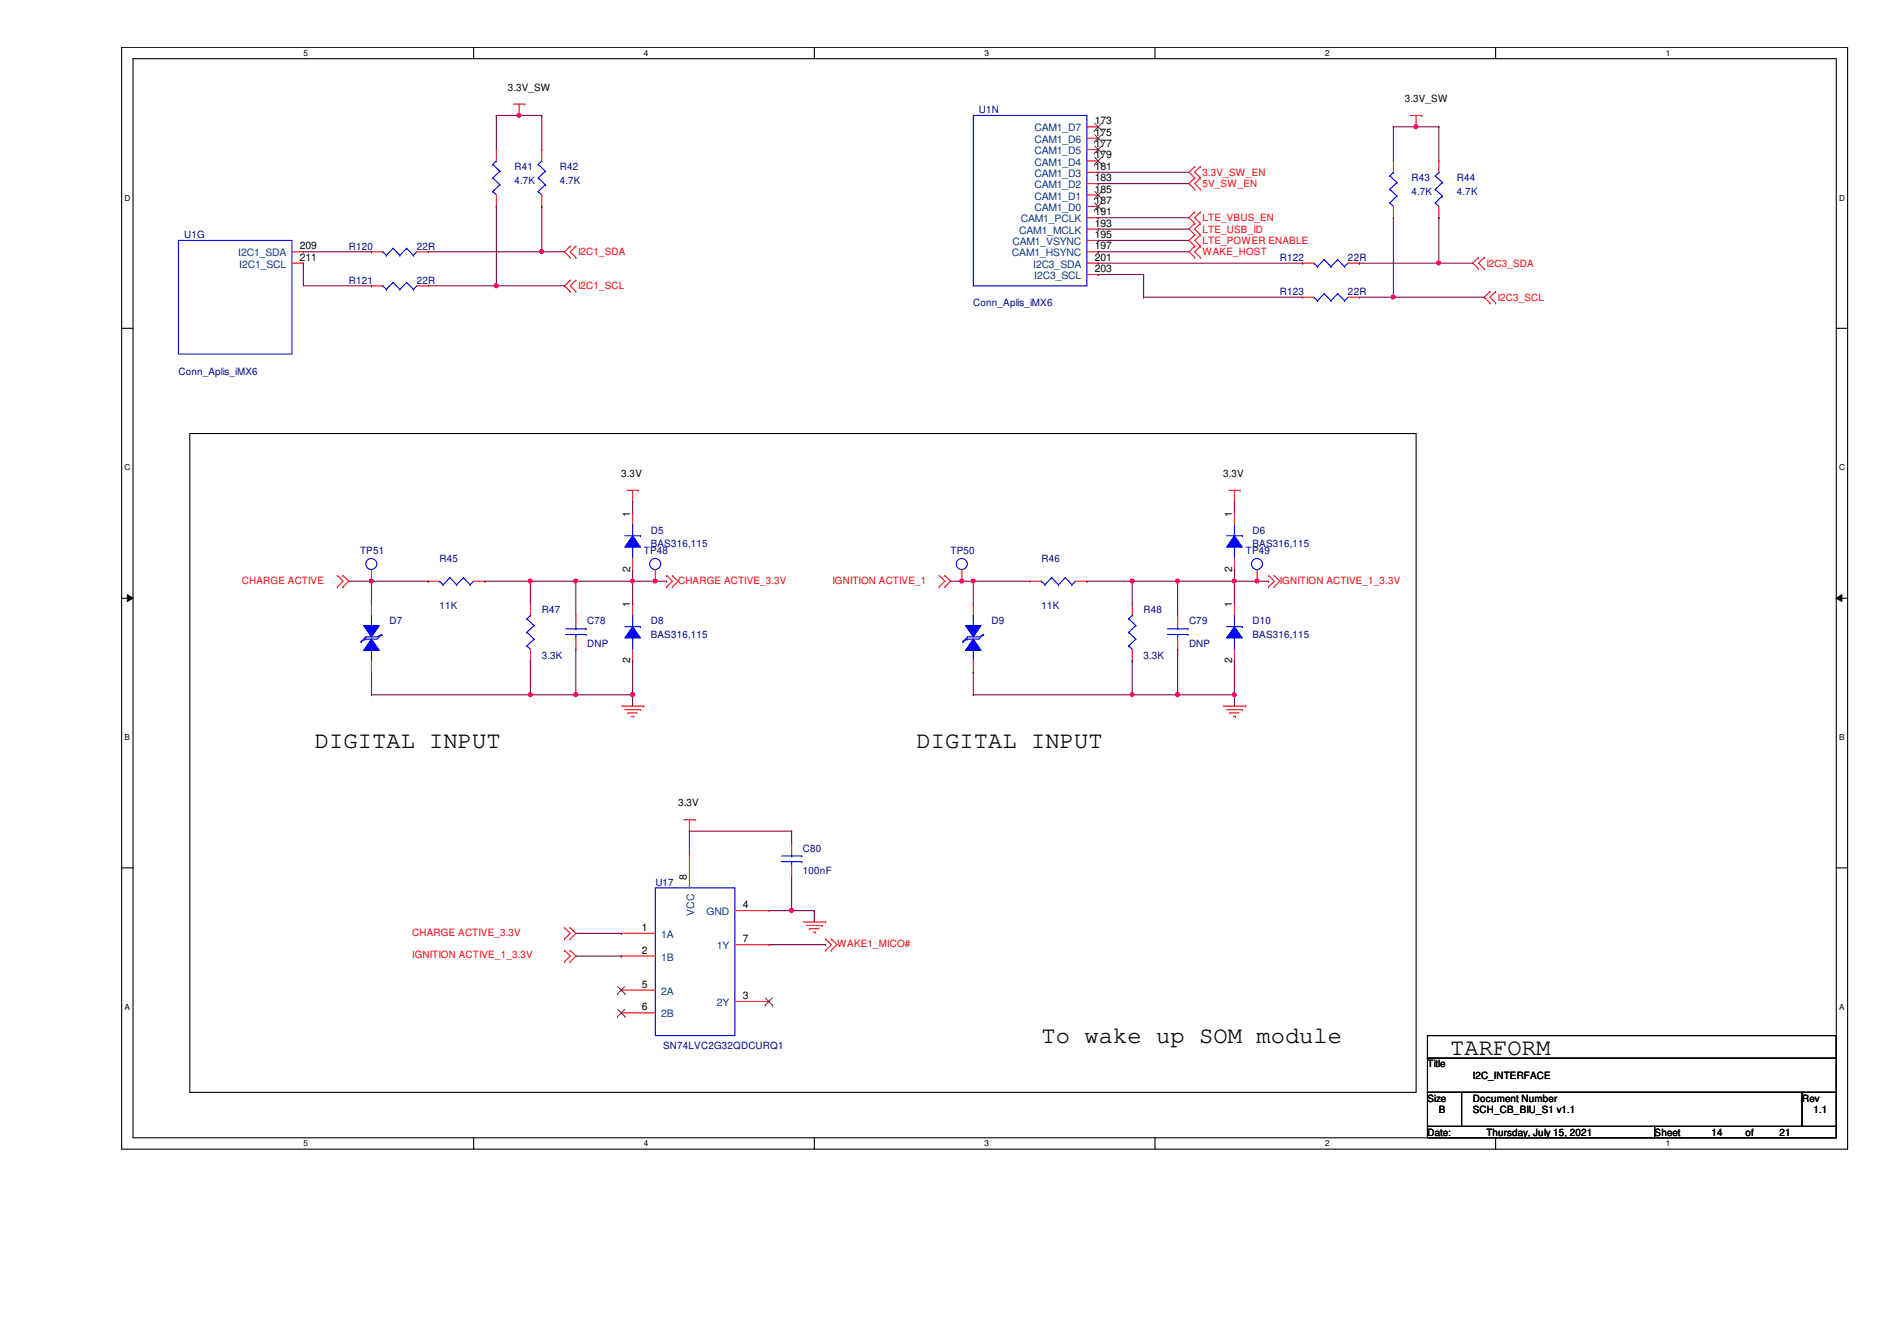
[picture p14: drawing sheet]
<svg xmlns="http://www.w3.org/2000/svg" width="297mm" height="210mm" viewBox="0 0 297 210" stroke-linecap="round" stroke-linejoin="round" font-family="sans-serif">
<defs><g id="words">
<g font-size="3.7">
<text x="49.3" y="117.1">DIGITAL INPUT</text>
<text x="143.5" y="117.1">DIGITAL INPUT</text>
<text x="163.1" y="163.3">To wake up SOM module</text>
<text x="227.1" y="165.1">TARFORM</text>
</g>
<g font-size="1.6">
<text x="79.5" y="14.2">3.3V_SW</text>
<text x="220" y="16">3.3V_SW</text>
<text x="171.4" y="19.5">173</text>
<text x="171.4" y="21.3">175</text>
<text x="171.4" y="23">177</text>
<text x="171.4" y="24.8">179</text>
<text x="171.4" y="26.6">181</text>
<text x="171.4" y="28.4">183</text>
<text x="171.4" y="30.1">185</text>
<text x="171.4" y="31.9">187</text>
<text x="171.4" y="33.7">191</text>
<text x="171.4" y="35.5">193</text>
<text x="46.9" y="39">209</text>
<text x="46.9" y="40.8">211</text>
<text x="171.4" y="37.3">195</text>
<text x="171.4" y="39">197</text>
<text x="171.4" y="40.8">201</text>
<text x="171.4" y="42.6">203</text>
<text x="97.3" y="74.6">3.3V</text>
<text x="191.5" y="74.6">3.3V</text>
<text x="98.7" y="80.9" transform="rotate(-90 98.7 80.9)">1</text>
<text x="192.9" y="80.9" transform="rotate(-90 192.9 80.9)">1</text>
<text x="98.7" y="89.5" transform="rotate(-90 98.7 89.5)">2</text>
<text x="192.9" y="89.5" transform="rotate(-90 192.9 89.5)">2</text>
<text x="98.7" y="95.1" transform="rotate(-90 98.7 95.1)">1</text>
<text x="192.9" y="95.1" transform="rotate(-90 192.9 95.1)">1</text>
<text x="98.7" y="103.8" transform="rotate(-90 98.7 103.8)">2</text>
<text x="192.9" y="103.8" transform="rotate(-90 192.9 103.8)">2</text>
<text x="106.2" y="126.2">3.3V</text>
<text x="107.6" y="137.8" transform="rotate(-90 107.6 137.8)">8</text>
<text x="116.3" y="142.2">4</text>
<text x="100.5" y="145.7">1</text>
<text x="100.5" y="149.3">2</text>
<text x="116.3" y="147.5">7</text>
<text x="100.5" y="154.6">5</text>
<text x="100.5" y="158.2">6</text>
<text x="116.3" y="156.4">3</text>
<text x="223.5" y="167.1">Title</text>
<text x="223.5" y="172.4">Size</text>
<text x="230.6" y="172.4">Document Number</text>
<text x="230.6" y="168.9">I2C_INTERFACE</text>
<text x="282.2" y="172.4">Rev</text>
<text x="223.5" y="177.8">Date:</text>
<text x="225.3" y="174.2">B</text>
<text x="230.6" y="174.2">SCH_CB_BIU_S1 v1.1</text>
<text x="232.7" y="177.8">Thursday, July 15, 2021</text>
<text x="259.1" y="177.8">Sheet</text>
<text x="268" y="177.8">14</text>
<text x="273.3" y="177.8">of</text>
<text x="278.6" y="177.8">21</text>
<text x="284" y="174.2">1.1</text>
</g>
<g font-size="1.6" fill="#000080">
<text x="153.3" y="17.7">U1N</text>
<text x="80.6" y="26.6">R41</text>
<text x="80.6" y="28.7">4.7K</text>
<text x="87.7" y="26.6">R42</text>
<text x="87.7" y="28.7">4.7K</text>
<text x="221" y="28.4">R43</text>
<text x="228.1" y="28.4">R44</text>
<text x="221" y="30.5">4.7K</text>
<text x="228.1" y="30.5">4.7K</text>
<text x="28.8" y="37.3">U1G</text>
<text x="54.6" y="39.1">R120</text>
<text x="65.3" y="39.1">22R</text>
<text x="200.4" y="40.9">R122</text>
<text x="211.1" y="40.9">22R</text>
<text x="54.6" y="44.4">R121</text>
<text x="65.3" y="44.4">22R</text>
<text x="152.4" y="48">Conn_Aplis_iMX6</text>
<text x="200.4" y="46.2">R123</text>
<text x="211.1" y="46.2">22R</text>
<text x="27.9" y="58.6">Conn_Aplis_iMX6</text>
<text x="101.9" y="83.5">D5</text>
<text x="196.1" y="83.5">D6</text>
<text x="56.4" y="86.7">TP51</text>
<text x="68.8" y="88">R45</text>
<text x="100.8" y="86.7">TP48</text>
<text x="101.9" y="85.6">BAS316,115</text>
<text x="148.8" y="86.7">TP50</text>
<text x="163.1" y="88">R46</text>
<text x="195.1" y="86.7">TP49</text>
<text x="196.1" y="85.6">BAS316,115</text>
<text x="68.8" y="95.2">11K</text>
<text x="84.8" y="96">R47</text>
<text x="163.1" y="95.2">11K</text>
<text x="179.1" y="96">R48</text>
<text x="61" y="97.7">D7</text>
<text x="91.9" y="97.7">C78</text>
<text x="91.9" y="101.3">DNP</text>
<text x="101.9" y="97.7">D8</text>
<text x="101.9" y="99.9">BAS316,115</text>
<text x="155.2" y="97.7">D9</text>
<text x="186.2" y="97.7">C79</text>
<text x="186.2" y="101.3">DNP</text>
<text x="196.1" y="97.7">D10</text>
<text x="196.1" y="99.9">BAS316,115</text>
<text x="84.8" y="103.1">3.3K</text>
<text x="179.1" y="103.1">3.3K</text>
<text x="125.7" y="133.3">C80</text>
<text x="125.7" y="136.9">100nF</text>
<text x="102.6" y="138.6">U17</text>
<text x="103.8" y="164.3">SN74LVC2G32QDCURQ1</text>
</g>
<g font-size="1.6" fill="#004080">
<text x="162" y="20.6">CAM1_D7</text>
<text x="162" y="22.4">CAM1_D6</text>
<text x="162" y="24.1">CAM1_D5</text>
<text x="162" y="25.9">CAM1_D4</text>
<text x="162" y="27.7">CAM1_D3</text>
<text x="162" y="29.5">CAM1_D2</text>
<text x="159.9" y="34.8">CAM1_PCLK</text>
<text x="162" y="31.2">CAM1_D1</text>
<text x="162" y="33">CAM1_D0</text>
<text x="37.3" y="40.1">I2C1_SDA</text>
<text x="37.5" y="41.9">I2C1_SCL</text>
<text x="158.5" y="40.1">CAM1_HSYNC</text>
<text x="158.5" y="38.4">CAM1_VSYNC</text>
<text x="159.6" y="36.6">CAM1_MCLK</text>
<text x="161.8" y="41.9">I2C3_SDA</text>
<text x="161.9" y="43.7">I2C3_SCL</text>
<text x="108.7" y="143.3" transform="rotate(-90 108.7 143.3)">VCC</text>
<text x="110.6" y="143.3">GND</text>
<text x="103.5" y="146.8">1A</text>
<text x="112.2" y="148.6">1Y</text>
<text x="103.5" y="150.4">1B</text>
<text x="103.5" y="155.7">2A</text>
<text x="103.5" y="159.3">2B</text>
<text x="112.2" y="157.5">2Y</text>
</g>
<g font-size="1.6" fill="#f00">
<text x="188.3" y="27.5">3.3V_SW_EN</text>
<text x="188.3" y="29.3">5V_SW_EN</text>
<text x="188.3" y="34.6">LTE_VBUS_EN</text>
<text x="90.5" y="40">I2C1_SDA</text>
<text x="188.3" y="40">WAKE_HOST</text>
<text x="188.3" y="38.2">LTE_POWER ENABLE</text>
<text x="188.3" y="36.4">LTE_USB_ID</text>
<text x="232.7" y="41.7">I2C3_SDA</text>
<text x="90.5" y="45.3">I2C1_SCL</text>
<text x="234.5" y="47.1">I2C3_SCL</text>
<text x="37.9" y="91.4">CHARGE ACTIVE</text>
<text x="106.2" y="91.4">CHARGE ACTIVE_3.3V</text>
<text x="130.3" y="91.4">IGNITION ACTIVE_1</text>
<text x="200.4" y="91.4">IGNITION ACTIVE_1_3.3V</text>
<text x="64.6" y="146.5">CHARGE ACTIVE_3.3V</text>
<text x="131.1" y="148.3">WAKE1_MICO#</text>
<text x="64.6" y="150">IGNITION ACTIVE_1_3.3V</text>
</g>
<g font-size="1.3">
<text x="47.5" y="8.7">5</text>
<text x="100.8" y="8.7">4</text>
<text x="154.2" y="8.7">3</text>
<text x="207.5" y="8.7">2</text>
<text x="260.9" y="8.7">1</text>
<text x="19.5" y="31.4">D</text>
<text x="288" y="31.4">D</text>
<text x="19.5" y="73.6">C</text>
<text x="288" y="73.6">C</text>
<text x="19.5" y="115.9">B</text>
<text x="288" y="115.9">B</text>
<text x="19.5" y="158.1">A</text>
<text x="288" y="158.1">A</text>
<text x="47.5" y="179.4">5</text>
<text x="100.8" y="179.4">4</text>
<text x="154.2" y="179.4">3</text>
<text x="207.5" y="179.4">2</text>
<text x="260.9" y="179.4">1</text>
</g>
</g></defs>
<path d="M19.1 7.4h270.2v172.5h-270.2zM20.8 9.2h266.7v168.9h-266.7z" fill="none" stroke="#000" stroke-width=".17"/>
<g fill="#fff">
<path d="M47.5 7.6h.7v1.4h-.7z"/>
<path d="M47.5 178.3h.7v1.4h-.7z"/>
</g>
<path d="M74.2 7.4v1.8M74.2 178.1v1.8" fill="none" stroke="#000" stroke-width=".17"/>
<g fill="#fff">
<path d="M100.8 7.6h.7v1.4h-.7z"/>
<path d="M100.8 178.3h.7v1.4h-.7z"/>
</g>
<path d="M127.5 7.4v1.8M127.5 178.1v1.8" fill="none" stroke="#000" stroke-width=".17"/>
<g fill="#fff">
<path d="M154.2 7.6h.7v1.4h-.7z"/>
<path d="M154.2 178.3h.7v1.4h-.7z"/>
</g>
<path d="M180.8 7.4v1.8M180.8 178.1v1.8" fill="none" stroke="#000" stroke-width=".17"/>
<g fill="#fff">
<path d="M207.5 7.6h.7v1.4h-.7z"/>
<path d="M207.5 178.3h.7v1.4h-.7z"/>
</g>
<path d="M234.2 7.4v1.8M234.2 178.1v1.8" fill="none" stroke="#000" stroke-width=".17"/>
<g fill="#fff">
<path d="M260.9 7.6h.6v1.4h-.6z"/>
<path d="M260.9 178.3h.6v1.4h-.6z"/>
<path d="M19.5 30.3h.9v1.4h-.9z"/>
<path d="M288 30.3h.9v1.4h-.9z"/>
<path d="M19.5 72.5h.9v1.4h-.9z"/>
<path d="M288 72.5h.9v1.4h-.9z"/>
</g>
<path d="M19.1 51.4h1.7M287.5 51.4h1.8" fill="none" stroke="#000" stroke-width=".17"/>
<g fill="#fff">
<path d="M19.5 114.7h.8v1.4h-.8z"/>
<path d="M288 114.7h.8v1.4h-.8z"/>
</g>
<path d="M19.1 93.6h1.7M287.5 93.6h1.8" fill="none" stroke="#000" stroke-width=".17"/>
<path d="M19.9 93.1l.9 .5-.9 .5zM287.5 93.6l.9-.5v1z" fill="#000"/>
<path d="M19.9 93.1l.9 .5-.9 .5zM287.5 93.6l.9-.5v1z" fill="none" stroke="#000" stroke-width=".16"/>
<g fill="#fff">
<path d="M19.5 156.9h.8v1.4h-.8z"/>
<path d="M288 156.9h.8v1.4h-.8z"/>
</g>
<path d="M29.7 67.9h192v103.1h-192zM19.1 135.8h1.7M287.5 135.8h1.8M223.5 162.1h64v3.6h-64zM223.5 165.6h64v5.4h-64zM223.5 171h5.4v5.3h-5.4zM223.5 176.3h35.6v1.8h-35.6zM228.9 171h53.3v5.3h-53.3zM259.1 176.3h28.4v1.8h-28.4zM282.2 171h5.3v5.3h-5.3z" fill="none" stroke="#000" stroke-width=".17"/>
<g fill="none" stroke="#f00" stroke-width=".17">
<path d="M80.4 16.3h1.8M81.3 18.1h.1M81.3 16.3v1.8M82.2 16.3h.1M220.9 18.1h1.7M221.7 19.9h.1M221.7 18.1v1.8M222.6 18.1h.1M89.3 38.5h.1M89.3 38.5l-.9 .9 .9 .9M90.2 38.5h.1M90.2 38.5l-.9 .9 .9 .9"/>
<path d="M187.1 38.5h.1M187.1 36.7h.1M187.1 35h.1M187.1 33.2h.1M187.1 26.1h.1M187.1 27.9h.1M187.1 29.6h.1M187.1 38.5l-.9 .9 .9 .9M187.1 36.7l-.9 .9 .9 .9M187.1 35l-.9 .9 .9 .8M187.1 33.2l-.9 .9 .9 .9M187.1 26.1l-.9 .9 .9 .9"/>
<path d="M187.1 27.9l-.9 .8 .9 .9M188 38.5h.1M188 36.7h.1M188 35h.1M188 33.2h.1M188 27.9h.1M188 26.1h.1M188 29.6h.1M188 38.5l-.9 .9 .9 .9M188 36.7l-.9 .9 .9 .9M188 35l-.9 .9 .9 .8M188 33.2l-.9 .9 .9 .9"/>
<path d="M188 26.1l-.9 .9 .9 .9M188 27.9l-.9 .8 .9 .9M89.3 43.9h.1M89.3 45.6h.1M89.3 40.3h.1M89.3 43.9l-.9 .8 .9 .9M90.2 45.6h.1M90.2 43.9h.1M90.2 40.3h.1M90.2 43.9l-.9 .8 .9 .9M187.1 40.3h.1M188 40.3h.1"/>
<path d="M231.5 40.3h.1M231.5 42.1h.1M231.5 40.3l-.9 .9 .9 .9M232.4 42.1h.1M232.4 40.3h.1M232.4 40.3l-.9 .9 .9 .9M233.3 45.6h.1M233.3 47.4h.1M233.3 45.6l-.9 .9 .9 .9M234.2 47.4h.1M234.2 45.6h.1M234.2 45.6l-.9 .9 .9 .9"/>
<path d="M98.2 76.7h1.7M99.1 78.5h.1M99.1 76.7v1.8M99.9 76.7h.1M192.4 76.7h1.8M193.3 78.5h.1M193.3 76.7v1.8M194.2 76.7h.1M52.8 90.1h.1M52.8 91.9h.1M52.8 90.1l.9 .9-.9 .9M53.7 91.9h.1"/>
<path d="M53.7 90.1h.1M53.7 90.1l.9 .9-.9 .9M58.2 91h.1M58.2 89.2v1.8M104.4 91.9h.1M104.4 90.1h.1M104.4 90.1l.9 .9-.9 .9M105.3 91.9h.1M105.3 90.1h.1M105.3 90.1l.9 .9-.9 .9M147.1 90.1h.1M147.1 91.9h.1"/>
<path d="M147.1 90.1l.9 .9-.9 .9M148 91.9h.1M148 90.1h.1M148 90.1l.8 .9-.8 .9M198.6 91.9h.1M198.6 90.1h.1M198.6 90.1l.9 .9-.9 .9M199.5 91.9h.1M199.5 90.1h.1M199.5 90.1l.9 .9-.9 .9M97.3 110.5h3.5M97.8 111.1h2.5"/>
<path d="M98.3 111.6h.1M98.3 111.6h1.5M98.9 112.1h.3M99.2 112.1h.1M100.3 111.1h.1M100.8 110.5h.1M191.5 110.5h3.6M192.1 111.1h2.4M192.6 111.6h.1M192.6 111.6h1.4M193.1 112.1h.4M193.5 112.1h.1"/>
<path d="M194.5 111.1h.1M195.1 110.5h.1M107.1 128.3h1.7M108 130.1h.1M108 128.3v1.8M108.8 128.3h.1M88.4 145.2h.1M88.4 147h.1M88.4 148.8h.1M88.4 150.5h.1M88.4 148.8l.9 .8-.9 .9M88.4 145.2l.9 .9-.9 .9"/>
<path d="M89.3 147h.1M89.3 145.2h.1M89.3 150.5h.1M89.3 148.8h.1M89.3 148.8l.9 .8-.9 .9M89.3 145.2l.9 .9-.9 .9M125.7 144.3h3.6M126.3 144.9h2.4M126.8 145.4h.1M126.8 145.4h1.4M127.3 145.9h.4M127.7 145.9h.1"/>
<path d="M128.7 144.9h.1M129.3 144.3h.1M129.3 148.8h.1M129.3 147h.1M129.3 147l.9 .9-.9 .9M130.2 148.8h.1M130.2 147h.1M130.2 147l.9 .9-.9 .9"/>
</g>
<g fill="none" stroke="#00f" stroke-width=".17">
<path d="M97.8 83.9h2.5M99.1 85.6h.1M99.1 82.1h.1M99.1 82.1v1.8M99.1 85.6v1.8M100.3 83.9h.1"/>
<circle cx="58.1" cy="88.3" r=".87"/>
</g>
<path d="M99.1 83.9l1.2 1.7h-2.5z" fill-rule="evenodd" fill="#00f"/>
<path d="M99.1 83.9l1.2 1.7h-2.5zM152.4 96.3h.1M152.4 96.3v1.8M152.4 101.6h.1M152.4 101.6v1.8" fill="none" stroke="#00f" stroke-width=".17"/>
<path d="M99.1 89.2h.1M99.1 80.3h.1M99.1 80.3v1.8M99.1 87.4v1.8" fill="none" stroke="#f00" stroke-width=".17"/>
<path d="M152.4 100l1.2 1.8h-2.4z" fill-rule="evenodd" fill="#00f"/>
<path d="M152.4 100l1.2 1.8h-2.4z" fill="none" stroke="#00f" stroke-width=".17"/>
<path d="M151.2 97.9h2.4l-1.2 1.8z" fill-rule="evenodd" fill="#00f"/>
<g fill="none" stroke="#00f" stroke-width=".17">
<path d="M84.3 30h.1M84.3 27.9h.1M84.3 25.7h.1M84.3 30l.5 .5M84.3 27.9l1.1 1M84.3 25.7l1.1 1.1M84.8 25.2h.1M84.8 25.2l-.5 .5M85.4 28.9h.1M85.4 26.8h.1M85.4 28.9l-1.1 1.1M85.4 26.8l-1.1 1.1"/>
<path d="M217.6 31.7h.1M217.6 29.6h.1M217.6 27.5h.1M217.6 31.7l.6 .6M217.6 29.6l1.1 1.1M217.6 27.5l1.1 1.1M218.2 27h.1M218.2 27l-.6 .5M218.7 30.7h.1M218.7 28.6h.1M218.7 30.7l-1.1 1M218.7 28.6l-1.1 1"/>
<path d="M88.6 99.3h3.2M88.6 98.4h3.2M90.2 98.4h.1M90.2 99.3h.1M90.2 98.1v.3M90.2 99.3v.6M91.8 99.3h.1M91.8 98.4h.1M97.8 98.1h2.5M99.1 99.9h.1M99.1 96.3h.1M99.1 96.3v1.8"/>
<path d="M99.1 99.9v1.7M100.3 98.1h.1M151.2 97.9h2.4l-1.2 1.8zM151.5 99.7h.1M151.5 99.7l-.7 .7M154 99.3h.1M154 99.3l-.7 .4h-1.8M154 99.3l-.7 .7h-1.8M150.8 100.4h.1M151.5 100h.1M151.5 100l-.7 .4"/>
</g>
<g fill="none" stroke="#f00" stroke-width=".17">
<path d="M84.8 32.3h.1M84.8 23.4h.1M84.8 23.4v1.8M84.8 30.5v1.8M218.2 34.1h.1M218.2 25.2h.1M218.2 25.2v1.8M218.2 32.3v1.8M90.2 96.3h.1M90.2 96.3v1.8M90.2 99.9v1.7M152.4 94.5h.1"/>
<path d="M152.4 94.5v1.8M90.2 101.6h.1M152.4 105.2h.1M152.4 103.4v1.8"/>
</g>
<path d="M99.1 98.1l1.2 1.8h-2.5z" fill-rule="evenodd" fill="#00f"/>
<g fill="none" stroke="#00f" stroke-width=".17">
<path d="M205.7 41.2h.1M205.7 41.2l.6 .5M206.3 41.7h.1M207.3 40.6h.1M207.3 40.6l1.1 1.1M207.3 40.6l-1 1.1M208.4 41.7h.1M209.5 40.6h.1M209.5 40.6l1 1.1M209.5 40.6l-1.1 1.1M210.5 41.7h.1M211.1 41.2l-.6 .5"/>
<path d="M58.2 96.3h.1M58.2 96.3v1.8M99.1 98.1l1.2 1.8h-2.5zM163.1 91h.1M163.1 91l.5 .5M163.6 91.5h.1M164.7 90.4h.1M164.7 90.4l1 1.1M164.7 90.4l-1.1 1.1M165.7 91.5h.1M166.8 90.4h.1M166.8 90.4l1.1 1.1"/>
<path d="M166.8 90.4l-1.1 1.1M167.9 91.5h.1M168.4 91l-.5 .5M176.7 99h.1M176.7 96.9h.1M176.7 99l1.1 1M176.7 96.9l1.1 1M177.3 96.3h.1M177.3 96.3l-.6 .6M177.8 97.9h.1M177.8 97.9l-1.1 1.1M58.2 101.6h.1"/>
<path d="M58.2 101.6v1.8M176.7 101.1h.1M176.7 101.1l.6 .5M177.8 100h.1M177.8 100l-1.1 1.1"/>
<circle cx="196.8" cy="88.3" r=".87"/>
</g>
<g fill="none" stroke="#f00" stroke-width=".17">
<path d="M204 41.2h.1M204 41.2h1.7M211.1 41.2h1.8M212.9 41.2h.1M99.1 94.5h.1M99.1 94.5v1.8M161.3 91h.1M161.3 91h1.8M168.4 91h1.8M170.2 91h.1M177.3 94.5h.1M177.3 94.5v1.8"/>
<path d="M196.9 91h.1M196.9 89.2v1.8M99.1 103.4h.1M99.1 101.6v1.8M177.3 103.4h.1M177.3 101.6v1.8"/>
</g>
<path d="M58.2 100l1.2 1.8h-2.5z" fill-rule="evenodd" fill="#00f"/>
<path d="M58.2 100l1.2 1.8h-2.5z" fill="none" stroke="#00f" stroke-width=".17"/>
<path d="M56.9 97.9h2.5l-1.2 1.8z" fill-rule="evenodd" fill="#00f"/>
<g fill="none" stroke="#00f" stroke-width=".17">
<path d="M27.9 37.6h17.8v17.8h-17.8zM205.7 46.5h.1M205.7 46.5l.6 .6M206.3 47.1h.1M207.3 46h.1M207.3 46l1.1 1.1M207.3 46l-1 1.1M208.4 47.1h.1M209.5 46h.1M209.5 46l1 1.1M209.5 46l-1.1 1.1M210.5 47.1h.1"/>
<path d="M211.1 46.5l-.6 .6M56.9 97.9h2.5l-1.2 1.8zM57.3 99.7h.1M57.3 99.7l-.7 .7M59.8 99.3h.1M59.8 99.3l-.7 .4h-1.8M59.8 99.3l-.7 .7h-1.8M68.8 91h.1M68.8 91l.6 .5M69.4 91.5h.1M70.4 90.4h.1M70.4 90.4l1.1 1.1"/>
<path d="M70.4 90.4l-1 1.1M71.5 91.5h.1M72.6 90.4h.1M72.6 90.4l1 1.1M72.6 90.4l-1.1 1.1M73.6 91.5h.1M74.2 91l-.6 .5M192.1 83.9h2.4M193.3 85.6h.1M193.3 82.1h.1M193.3 82.1v1.8M193.3 85.6v1.8"/>
<path d="M194.5 83.9h.1M56.6 100.4h.1M57.3 100h.1M57.3 100l-.7 .4M122.3 134.9h3.3M122.3 134h3.3M124 134h.1M124 134.9h.1M124 133.6v.4M124 134.9v.5M125.6 134.9h.1M125.6 134h.1"/>
</g>
<g fill="none" stroke="#f00" stroke-width=".17">
<path d="M45.7 39.4h1.8M47.5 39.4h.1M45.7 41.2h1.8M47.5 41.2h.1M204 46.5h.1M204 46.5h1.7M211.1 46.5h1.8M212.9 46.5h.1M58.2 94.5h.1M58.2 94.5v1.8M67.1 91h.1M67.1 91h1.7"/>
<path d="M74.2 91h1.7M75.9 91h.1M58.2 105.2h.1M58.2 103.4v1.8M124 131.9h.1M124 137.2h.1M124 131.9v1.7M124 135.4v1.8"/>
</g>
<path d="M193.3 83.9l1.2 1.7h-2.4z" fill-rule="evenodd" fill="#00f"/>
<g fill="none" stroke="#00f" stroke-width=".17">
<path d="M59.9 39.4h.1M59.9 39.4l.6 .6M60.5 40h.1M61.6 38.9h.1M61.6 38.9l1 1.1M61.6 38.9l-1.1 1.1M62.6 40h.1M63.7 38.9h.1M63.7 38.9l1 1.1M63.7 38.9l-1.1 1.1M64.7 40h.1M65.3 39.4l-.6 .6"/>
<path d="M77.2 30h.1M77.2 27.9h.1M77.2 25.7h.1M77.2 30l.5 .5M77.2 27.9l1.1 1M77.2 25.7l1.1 1.1M77.7 25.2h.1M77.7 25.2l-.5 .5M78.3 28.9h.1M78.3 26.8h.1M78.3 28.9l-1.1 1.1M78.3 26.8l-1.1 1.1"/>
<path d="M224.7 31.7h.1M224.7 29.6h.1M224.7 27.5h.1M224.7 31.7l.6 .6M224.7 29.6l1.1 1.1M224.7 27.5l1.1 1.1M225.3 27h.1M225.3 27l-.6 .5M225.8 30.7h.1M225.8 28.6h.1M225.8 30.7l-1.1 1M225.8 28.6l-1.1 1"/>
<path d="M82.5 99h.1M82.5 96.9h.1M82.5 99l1.1 1M82.5 96.9l1.1 1M83.1 96.3h.1M83.1 96.3l-.6 .6M83.6 97.9h.1M83.6 97.9l-1.1 1.1M192.1 98.1h2.4M193.3 83.9l1.2 1.7h-2.4zM193.3 99.9h.1M193.3 96.3h.1"/>
<path d="M193.3 96.3v1.8M193.3 99.9v1.7M194.5 98.1h.1M82.5 101.1h.1M82.5 101.1l.6 .5M83.6 100h.1M83.6 100l-1.1 1.1M102.6 139h12.5v23.1h-12.5z"/>
<circle cx="150.6" cy="88.3" r=".87"/>
</g>
<g fill="none" stroke="#f00" stroke-width=".17">
<path d="M58.2 39.4h.1M58.2 39.4h1.7M65.3 39.4h1.8M67.1 39.4h.1M77.7 32.3h.1M77.7 23.4h.1M77.7 23.4v1.8M77.7 30.5v1.8M225.3 34.1h.1M225.3 25.2h.1M225.3 25.2v1.8M225.3 32.3v1.8"/>
<path d="M83.1 94.5h.1M83.1 94.5v1.8M150.6 91h.1M150.6 89.2v1.8M193.3 89.2h.1M193.3 80.3h.1M193.3 80.3v1.8M193.3 87.4v1.8M83.1 103.4h.1M83.1 101.6v1.8M108 133.6h.1M108 133.6v5.4"/>
<path d="M97.3 146.1h.1M97.3 149.6h.1M97.3 155h.1M97.3 158.5h.1M97.3 146.1h5.3M97.3 149.6h5.3M97.3 155h5.3M97.3 158.5h5.3M115.1 147.9h5.3M115.1 156.8h5.3M115.1 142.5h5.3M120.4 147.9h.1"/>
<path d="M120.4 156.8h.1M120.4 142.5h.1"/>
</g>
<path d="M96.7 155.6h.1M96.7 159.1h.1M96.7 154.4l1.2 1.2M96.7 158l1.2 1.1M97.8 154.4l-1.1 1.2M97.8 158l-1.1 1.1M97.9 155.6h.1M97.9 159.1h.1M119.8 157.4h.1M119.8 156.2l1.2 1.2M120.9 156.2l-1.1 1.2M121 157.4h.1" fill="none" stroke="#804000" stroke-width=".16"/>
<path d="M193.3 98.1l1.2 1.8h-2.4z" fill-rule="evenodd" fill="#00f"/>
<g fill="none" stroke="#00f" stroke-width=".17">
<path d="M152.4 18.1h17.8v26.6h-17.8zM59.9 44.7h.1M59.9 44.7l.6 .6M60.5 45.3h.1M61.6 44.2h.1M61.6 44.2l1 1.1M61.6 44.2l-1.1 1.1M62.6 45.3h.1M63.7 44.2h.1M63.7 44.2l1 1.1M63.7 44.2l-1.1 1.1M64.7 45.3h.1"/>
<path d="M65.3 44.7l-.6 .6M182.8 99.3h3.2M182.8 98.4h3.2M184.4 98.4h.1M184.4 99.3h.1M184.4 98.1v.3M184.4 99.3v.6M186 99.3h.1M186 98.4h.1M193.3 98.1l1.2 1.8h-2.4z"/>
<circle cx="102.6" cy="88.3" r=".87"/>
</g>
<g fill="none" stroke="#f00" stroke-width=".17">
<path d="M170.2 19.9h1.8M172 19.9h.1M170.2 21.6h1.8M170.2 23.4h1.8M170.2 25.2h1.8M170.2 27h1.8M170.2 28.7h1.8M170.2 30.5h1.8M170.2 32.3h1.8M170.2 34.1h1.8M170.2 35.9h1.8M170.2 37.6h1.8"/>
<path d="M170.2 39.4h1.8M172 21.6h.1M172 23.4h.1M172 25.2h.1M172 27h.1M172 28.7h.1M172 30.5h.1M172 32.3h.1M172 34.1h.1M172 35.9h.1M172 37.6h.1M172 39.4h.1"/>
<path d="M58.2 44.7h.1M58.2 44.7h1.7M65.3 44.7h1.8M67.1 44.7h.1M170.2 41.2h1.8M170.2 43h1.8M172 41.2h.1M172 43h.1M102.6 91h.1M102.6 89.2v1.8M184.4 96.3h.1M184.4 96.3v1.8"/>
<path d="M184.4 99.9v1.7M193.3 94.5h.1M193.3 94.5v1.8M184.4 101.6h.1M193.3 103.4h.1M193.3 101.6v1.8"/>
</g>
<g fill="none" stroke="#804000" stroke-width=".16">
<path d="M171.4 19.3l1.2 1.1M172.5 19.3l-1.1 1.1M171.4 20.4h.1M171.4 22.2h.1M171.4 24h.1M171.4 25.8h.1M171.4 31.1h.1M171.4 32.9h.1M171.4 21.1l1.2 1.1M171.4 22.9l1.2 1.1M171.4 24.6l1.2 1.2M171.4 30l1.2 1.1"/>
<path d="M171.4 31.7l1.2 1.2M172.5 21.1l-1.1 1.1M172.5 22.9l-1.1 1.1M172.5 24.6l-1.1 1.2M172.5 30l-1.1 1.1M172.5 31.7l-1.1 1.2M172.6 20.4h.1M172.6 22.2h.1M172.6 24h.1M172.6 25.8h.1M172.6 31.1h.1M172.6 32.9h.1"/>
</g>
<g fill="none" stroke="#800040" stroke-width=".17">
<path d="M47.5 39.4h10.7M58.2 39.4h.1M172 39.4h.1M172 37.6h.1M172 35.9h.1M172 34.1h.1M172 27h.1M172 28.7h.1M172 39.4h14.2M172 37.6h14.2M172 35.9h14.2M172 34.1h14.2"/>
<path d="M172 27h14.2M172 28.7h14.2M47.5 44.7h10.7M58.2 44.7h.1M172 41.2h32M179.1 46.5h.1M179.1 46.5h24.9M204 41.2h.1M99.1 78.5h.1M99.1 78.5v1.8M54.6 91h3.6M58.2 91h.1"/>
<path d="M99.1 91h.1M99.1 89.2v1.8"/>
</g>
<circle cx="58.1" cy="90.9" r=".32" fill="#f0f"/>
<circle cx="58.1" cy="90.9" r=".32" fill="none" stroke="#f0f" stroke-width=".17"/>
<path d="M58.2 94.5h.1M67.1 91h.1M67.1 91h-8.9v3.5M75.9 91h.1M75.9 91h14.3M90.2 91h.1" fill="none" stroke="#800040" stroke-width=".17"/>
<circle cx="83" cy="90.9" r=".32" fill="#f0f"/>
<circle cx="83" cy="90.9" r=".32" fill="none" stroke="#f0f" stroke-width=".17"/>
<path d="M83.1 91h.1M83.1 91v3.5M90.2 91h.1M90.2 91v5.3" fill="none" stroke="#800040" stroke-width=".17"/>
<circle cx="90.1" cy="90.9" r=".32" fill="#f0f"/>
<circle cx="90.1" cy="90.9" r=".32" fill="none" stroke="#f0f" stroke-width=".17"/>
<path d="M90.2 91h12.4M99.1 91h.1M99.1 94.5h.1M99.1 91v3.5M102.6 91h.1" fill="none" stroke="#800040" stroke-width=".17"/>
<circle cx="99" cy="90.9" r=".32" fill="#f0f"/>
<circle cx="99" cy="90.9" r=".32" fill="none" stroke="#f0f" stroke-width=".17"/>
<path d="M83.1 103.4h.1M83.1 103.4v5.4M90.2 108.8h.1M90.2 101.6v7.2M99.1 108.8h.1M99.1 103.4v5.4" fill="none" stroke="#800040" stroke-width=".17"/>
<circle cx="99" cy="108.7" r=".32" fill="#f0f"/>
<circle cx="99" cy="108.7" r=".32" fill="none" stroke="#f0f" stroke-width=".17"/>
<path d="M58.2 105.2h.1M58.2 108.8h.1M58.2 105.2v3.6M58.2 108.8h32M90.2 108.8h.1" fill="none" stroke="#800040" stroke-width=".17"/>
<circle cx="83" cy="108.7" r=".32" fill="#f0f"/>
<circle cx="83" cy="108.7" r=".32" fill="none" stroke="#f0f" stroke-width=".17"/>
<circle cx="90.1" cy="108.7" r=".32" fill="#f0f"/>
<circle cx="90.1" cy="108.7" r=".32" fill="none" stroke="#f0f" stroke-width=".17"/>
<path d="M193.3 78.5h.1M193.3 78.5v1.8M148.8 91h1.8M150.6 91h.1M152.4 91h.1M152.4 91h8.9M152.4 91v3.5M193.3 89.2h.1M193.3 89.2v1.8M90.2 108.8h8.9M99.1 108.8h.1M99.1 108.8v1.7" fill="none" stroke="#800040" stroke-width=".17"/>
<circle cx="152.4" cy="90.9" r=".32" fill="#f0f"/>
<circle cx="152.4" cy="90.9" r=".32" fill="none" stroke="#f0f" stroke-width=".17"/>
<path d="M170.2 91h.1M170.2 91h14.2M177.3 91h.1M177.3 91v3.5" fill="none" stroke="#800040" stroke-width=".17"/>
<circle cx="177.3" cy="90.9" r=".32" fill="#f0f"/>
<circle cx="177.3" cy="90.9" r=".32" fill="none" stroke="#f0f" stroke-width=".17"/>
<path d="M184.4 91h.1M184.4 91v5.3" fill="none" stroke="#800040" stroke-width=".17"/>
<circle cx="184.4" cy="90.9" r=".32" fill="#f0f"/>
<circle cx="184.4" cy="90.9" r=".32" fill="none" stroke="#f0f" stroke-width=".17"/>
<path d="M184.4 91h.1M184.4 91h8.9" fill="none" stroke="#800040" stroke-width=".17"/>
<circle cx="193.3" cy="90.9" r=".32" fill="#f0f"/>
<circle cx="193.3" cy="90.9" r=".32" fill="none" stroke="#f0f" stroke-width=".17"/>
<g fill="none" stroke="#800040" stroke-width=".17">
<path d="M193.3 91h.1M193.3 91h3.6M193.3 91v3.5M196.9 91h.1M152.4 105.2h.1M152.4 108.8h.1M152.4 105.2v3.6M177.3 103.4h.1M177.3 103.4v5.4h-24.9M184.4 101.6h.1M184.4 101.6v7.2M193.3 103.4h.1"/>
<path d="M193.3 103.4v5.4"/>
</g>
<circle cx="177.3" cy="108.7" r=".32" fill="#f0f"/>
<circle cx="177.3" cy="108.7" r=".32" fill="none" stroke="#f0f" stroke-width=".17"/>
<path d="M177.3 108.8h.1M177.3 108.8h16M184.4 108.8h.1" fill="none" stroke="#800040" stroke-width=".17"/>
<circle cx="193.3" cy="108.7" r=".32" fill="#f0f"/>
<circle cx="193.3" cy="108.7" r=".32" fill="none" stroke="#f0f" stroke-width=".17"/>
<circle cx="184.4" cy="108.7" r=".32" fill="#f0f"/>
<circle cx="184.4" cy="108.7" r=".32" fill="none" stroke="#f0f" stroke-width=".17"/>
<path d="M193.3 108.8h.1M193.3 108.8v1.7M108 130.1h.1M108 130.1v3.5M108 130.1h16M124 130.1h.1M124 131.9h.1M124 130.1v1.8M124 137.2v5.3M124 142.5h.1" fill="none" stroke="#800040" stroke-width=".17"/>
<circle cx="123.9" cy="142.5" r=".32" fill="#f0f"/>
<circle cx="123.9" cy="142.5" r=".32" fill="none" stroke="#f0f" stroke-width=".17"/>
<g fill="none" stroke="#800040" stroke-width=".17">
<path d="M77.7 18.1h.1M77.7 18.1v5.3M77.7 18.1h3.6M90.2 146.1h7.1M90.2 149.6h7.1M97.3 146.1h.1M97.3 149.6h.1M120.4 142.5h3.6M120.4 147.9h8.9M124 142.5h.1M127.5 142.5h.1M127.5 142.5v1.8"/>
<path d="M129.3 147.9h.1"/>
</g>
<circle cx="81.3" cy="18" r=".32" fill="#f0f"/>
<circle cx="81.3" cy="18" r=".32" fill="none" stroke="#f0f" stroke-width=".17"/>
<path d="M81.3 18.1h.1M81.3 18.1h3.5M84.8 18.1h.1M84.8 18.1v5.3M77.7 32.3h.1M77.7 32.3v12.4h10.7M84.8 32.3h.1M84.8 32.3v7.1M88.4 44.7h.1" fill="none" stroke="#800040" stroke-width=".17"/>
<circle cx="77.7" cy="44.7" r=".32" fill="#f0f"/>
<circle cx="77.7" cy="44.7" r=".32" fill="none" stroke="#f0f" stroke-width=".17"/>
<path d="M84.8 39.4h.1M84.8 39.4h3.6" fill="none" stroke="#800040" stroke-width=".17"/>
<circle cx="84.8" cy="39.4" r=".32" fill="#f0f"/>
<circle cx="84.8" cy="39.4" r=".32" fill="none" stroke="#f0f" stroke-width=".17"/>
<path d="M218.2 19.9h.1M218.2 19.9v5.3M218.2 19.9h7.1M221.7 19.9h.1" fill="none" stroke="#800040" stroke-width=".17"/>
<circle cx="221.7" cy="19.8" r=".32" fill="#f0f"/>
<circle cx="221.7" cy="19.8" r=".32" fill="none" stroke="#f0f" stroke-width=".17"/>
<path d="M225.3 19.9h.1M225.3 19.9v5.3M218.2 34.1h.1M218.2 34.1v12.4h14.2M225.3 34.1h.1M225.3 34.1v7.1M225.3 41.2h.1M225.3 41.2h5.3M232.4 46.5h.1" fill="none" stroke="#800040" stroke-width=".17"/>
<circle cx="218.2" cy="46.5" r=".32" fill="#f0f"/>
<circle cx="218.2" cy="46.5" r=".32" fill="none" stroke="#f0f" stroke-width=".17"/>
<g fill="none" stroke="#800040" stroke-width=".17">
<path d="M67.1 39.4h17.7M84.8 39.4h.1M47.5 41.2h.1M47.5 41.2v3.5M67.1 44.7h10.6M77.7 44.7h.1M172 43h.1M172 43h7.1M179.1 43h.1M179.1 43v3.5M212.9 41.2h.1M212.9 46.5h5.3"/>
<path d="M212.9 41.2h12.4M218.2 46.5h.1M124 142.5h3.5M127.5 142.5h.1"/>
</g>
<circle cx="225.3" cy="41.2" r=".32" fill="#f0f"/>
<circle cx="225.3" cy="41.2" r=".32" fill="none" stroke="#f0f" stroke-width=".17"/>
<path d="M102.6 91h1.8M104.4 91h.1" fill="none" stroke="#800040" stroke-width=".17"/>
<circle cx="102.6" cy="90.9" r=".32" fill="#f0f"/>
<circle cx="102.6" cy="90.9" r=".32" fill="none" stroke="#f0f" stroke-width=".17"/>
<path d="M196.9 91h1.7M198.6 91h.1" fill="none" stroke="#800040" stroke-width=".17"/>
<circle cx="196.8" cy="90.9" r=".32" fill="#f0f"/>
<circle cx="196.8" cy="90.9" r=".32" fill="none" stroke="#f0f" stroke-width=".17"/>
<path d="M150.6 91h1.8M152.4 91h.1" fill="none" stroke="#800040" stroke-width=".17"/>
<circle cx="150.6" cy="90.9" r=".32" fill="#f0f"/>
<circle cx="150.6" cy="90.9" r=".32" fill="none" stroke="#f0f" stroke-width=".17"/>
<circle cx="58.1" cy="90.9" r=".32" fill="#f0f"/>
<circle cx="58.1" cy="90.9" r=".32" fill="none" stroke="#f0f" stroke-width=".17"/>
<circle cx="83" cy="90.9" r=".32" fill="#f0f"/>
<circle cx="83" cy="90.9" r=".32" fill="none" stroke="#f0f" stroke-width=".17"/>
<circle cx="90.1" cy="90.9" r=".32" fill="#f0f"/>
<circle cx="90.1" cy="90.9" r=".32" fill="none" stroke="#f0f" stroke-width=".17"/>
<circle cx="99" cy="90.9" r=".32" fill="#f0f"/>
<circle cx="99" cy="90.9" r=".32" fill="none" stroke="#f0f" stroke-width=".17"/>
<circle cx="99" cy="108.7" r=".32" fill="#f0f"/>
<circle cx="99" cy="108.7" r=".32" fill="none" stroke="#f0f" stroke-width=".17"/>
<circle cx="83" cy="108.7" r=".32" fill="#f0f"/>
<circle cx="83" cy="108.7" r=".32" fill="none" stroke="#f0f" stroke-width=".17"/>
<circle cx="90.1" cy="108.7" r=".32" fill="#f0f"/>
<circle cx="90.1" cy="108.7" r=".32" fill="none" stroke="#f0f" stroke-width=".17"/>
<circle cx="152.4" cy="90.9" r=".32" fill="#f0f"/>
<circle cx="152.4" cy="90.9" r=".32" fill="none" stroke="#f0f" stroke-width=".17"/>
<circle cx="177.3" cy="90.9" r=".32" fill="#f0f"/>
<circle cx="177.3" cy="90.9" r=".32" fill="none" stroke="#f0f" stroke-width=".17"/>
<circle cx="184.4" cy="90.9" r=".32" fill="#f0f"/>
<circle cx="184.4" cy="90.9" r=".32" fill="none" stroke="#f0f" stroke-width=".17"/>
<circle cx="193.3" cy="90.9" r=".32" fill="#f0f"/>
<circle cx="193.3" cy="90.9" r=".32" fill="none" stroke="#f0f" stroke-width=".17"/>
<circle cx="177.3" cy="108.7" r=".32" fill="#f0f"/>
<circle cx="177.3" cy="108.7" r=".32" fill="none" stroke="#f0f" stroke-width=".17"/>
<circle cx="193.3" cy="108.7" r=".32" fill="#f0f"/>
<circle cx="193.3" cy="108.7" r=".32" fill="none" stroke="#f0f" stroke-width=".17"/>
<circle cx="184.4" cy="108.7" r=".32" fill="#f0f"/>
<circle cx="184.4" cy="108.7" r=".32" fill="none" stroke="#f0f" stroke-width=".17"/>
<circle cx="123.9" cy="142.5" r=".32" fill="#f0f"/>
<circle cx="123.9" cy="142.5" r=".32" fill="none" stroke="#f0f" stroke-width=".17"/>
<circle cx="81.3" cy="18" r=".32" fill="#f0f"/>
<circle cx="81.3" cy="18" r=".32" fill="none" stroke="#f0f" stroke-width=".17"/>
<circle cx="77.7" cy="44.7" r=".32" fill="#f0f"/>
<circle cx="77.7" cy="44.7" r=".32" fill="none" stroke="#f0f" stroke-width=".17"/>
<circle cx="84.8" cy="39.4" r=".32" fill="#f0f"/>
<circle cx="84.8" cy="39.4" r=".32" fill="none" stroke="#f0f" stroke-width=".17"/>
<circle cx="221.7" cy="19.8" r=".32" fill="#f0f"/>
<circle cx="221.7" cy="19.8" r=".32" fill="none" stroke="#f0f" stroke-width=".17"/>
<circle cx="218.2" cy="46.5" r=".32" fill="#f0f"/>
<circle cx="218.2" cy="46.5" r=".32" fill="none" stroke="#f0f" stroke-width=".17"/>
<circle cx="225.3" cy="41.2" r=".32" fill="#f0f"/>
<circle cx="225.3" cy="41.2" r=".32" fill="none" stroke="#f0f" stroke-width=".17"/>
<circle cx="102.6" cy="90.9" r=".32" fill="#f0f"/>
<circle cx="102.6" cy="90.9" r=".32" fill="none" stroke="#f0f" stroke-width=".17"/>
<circle cx="196.8" cy="90.9" r=".32" fill="#f0f"/>
<circle cx="196.8" cy="90.9" r=".32" fill="none" stroke="#f0f" stroke-width=".17"/>
<circle cx="150.6" cy="90.9" r=".32" fill="#f0f"/>
<circle cx="150.6" cy="90.9" r=".32" fill="none" stroke="#f0f" stroke-width=".17"/>
<use href="#words"/>
</svg>
